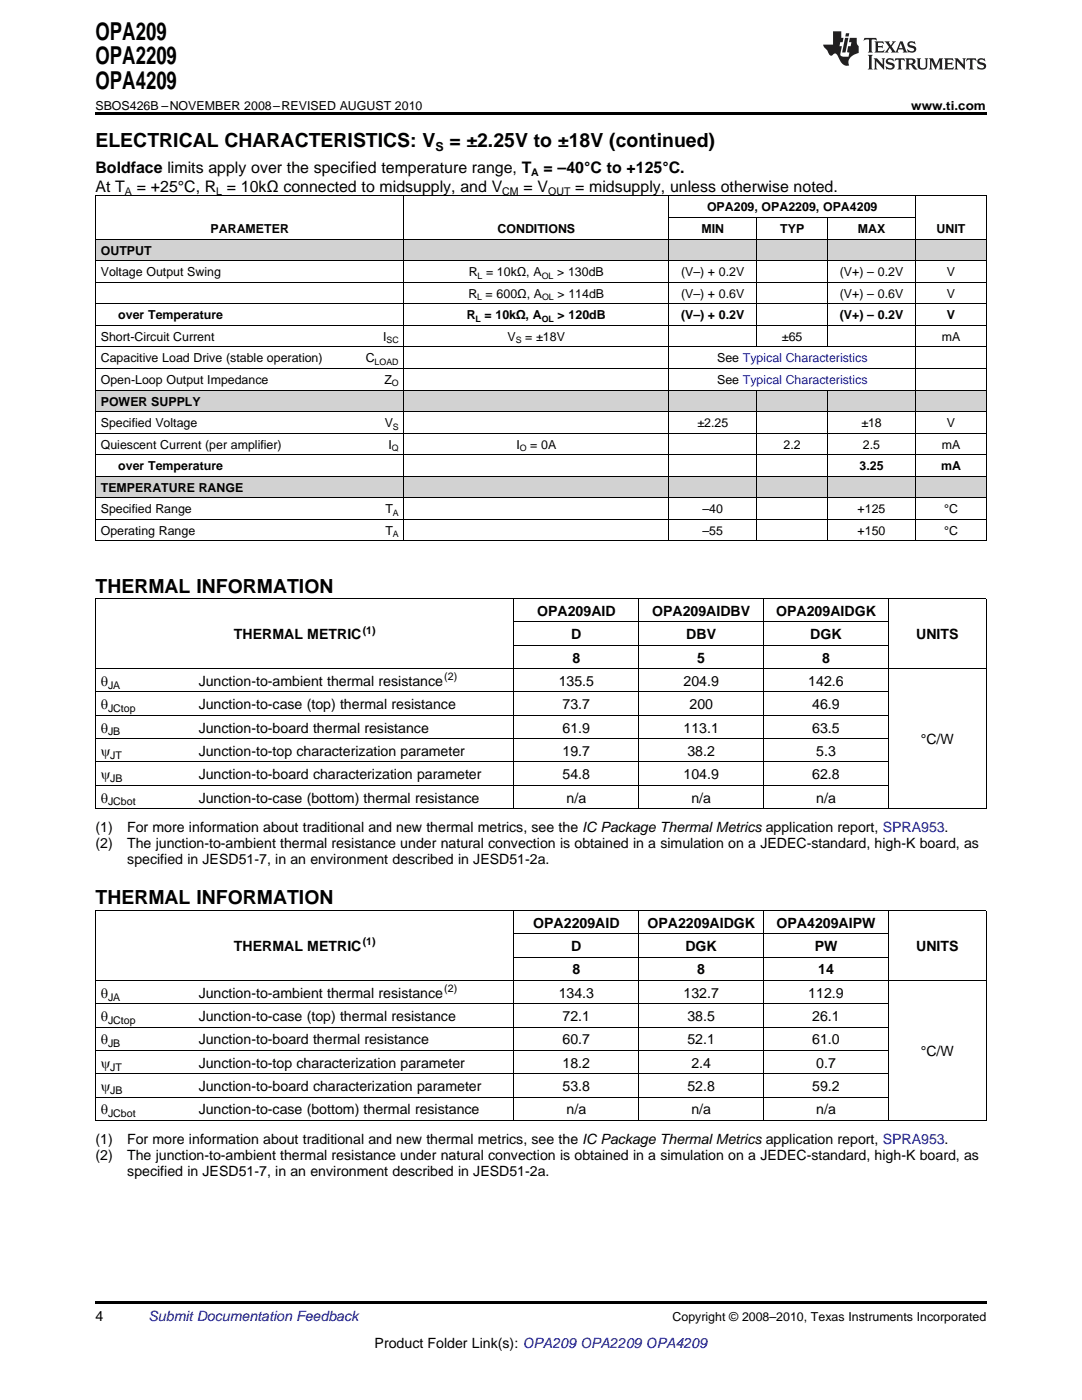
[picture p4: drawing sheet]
<svg xmlns="http://www.w3.org/2000/svg" width="216mm" height="279mm" viewBox="0 0 216 279" stroke-linecap="round" stroke-linejoin="round" font-family="sans-serif">
<defs><g id="words">
<g font-size="4.9">
<text x="19" y="7.9">OPA209</text>
<text x="19" y="12.8">OPA2209</text>
<text x="19" y="17.8">OPA4209</text>
</g>
<g font-size="3.9">
<text x="19" y="29.3">ELECTRICAL CHARACTERISTICS: V</text>
<text x="89.7" y="29.3">= ±2.25V to ±18V (continued)</text>
<text x="19" y="118.3">THERMAL INFORMATION</text>
<text x="19" y="180.5">THERMAL INFORMATION</text>
</g>
<g font-size="3.2">
<text x="19" y="34.4">Boldface limits apply over the specified temperature range, T</text>
<text x="108.5" y="34.4">= –40°C to +125°C.</text>
<text x="19" y="38.3">At T</text>
<text x="27.3" y="38.3">= +25°C, R = 10kΩ connected to midsupply, and V</text>
<text x="104.5" y="38.3">= V</text>
<text x="114.8" y="38.3">= midsupply, unless otherwise noted.</text>
</g>
<g font-size="2.8">
<text x="107.2" y="122.9">OPA209AID</text>
<text x="130.1" y="122.9">OPA209AIDBV</text>
<text x="154.9" y="122.9">OPA209AIDGK</text>
<text x="46.7" y="127.6">THERMAL METRIC</text>
<text x="114" y="127.6">D</text>
<text x="136.9" y="127.6">DBV</text>
<text x="161.7" y="127.6">DGK</text>
<text x="182.8" y="127.6">UNITS</text>
<text x="20.1" y="136.9">q</text>
<text x="39.7" y="136.9">Junction-to-ambient thermal resistance</text>
<text x="111.5" y="136.9">135.5</text>
<text x="114.2" y="132.2">8</text>
<text x="136.4" y="136.9">204.9</text>
<text x="139.1" y="132.2">5</text>
<text x="161.3" y="136.9">142.6</text>
<text x="164" y="132.2">8</text>
<text x="20.1" y="141.5">q</text>
<text x="39.7" y="141.5">Junction-to-case (top) thermal resistance</text>
<text x="112.3" y="141.5">73.7</text>
<text x="137.6" y="141.5">200</text>
<text x="162.1" y="141.5">46.9</text>
<text x="20.1" y="146.2">q</text>
<text x="39.7" y="146.2">Junction-to-board thermal resistance</text>
<text x="112.3" y="146.2">61.9</text>
<text x="136.4" y="146.2">113.1</text>
<text x="162.1" y="146.2">63.5</text>
<text x="183.7" y="148.5">°C/W</text>
<text x="20.1" y="150.8">y</text>
<text x="20.1" y="155.5">y</text>
<text x="39.7" y="150.8">Junction-to-top characterization parameter</text>
<text x="39.7" y="155.5">Junction-to-board characterization parameter</text>
<text x="112.3" y="150.8">19.7</text>
<text x="112.3" y="155.5">54.8</text>
<text x="136.4" y="155.5">104.9</text>
<text x="137.2" y="150.8">38.2</text>
<text x="162.1" y="155.5">62.8</text>
<text x="162.9" y="150.8">5.3</text>
<text x="20.1" y="160.2">q</text>
<text x="39.7" y="160.2">Junction-to-case (bottom) thermal resistance</text>
<text x="113.1" y="160.2">n/a</text>
<text x="138" y="160.2">n/a</text>
<text x="162.9" y="160.2">n/a</text>
<text x="19" y="166">(1)</text>
<text x="25.4" y="166">For more information about traditional and new thermal metrics, see the IC Package Thermal Metrics application report, SPRA953.</text>
<text x="19" y="169.2">(2)</text>
<text x="25.4" y="169.2">The junction-to-ambient thermal resistance under natural convection is obtained in a simulation on a JEDEC-standard, high-K board, as</text>
<text x="25.4" y="172.4">specified in JESD51-7, in an environment described in JESD51-2a.</text>
<text x="106.4" y="185.1">OPA2209AID</text>
<text x="129.2" y="185.1">OPA2209AIDGK</text>
<text x="154.9" y="185.1">OPA4209AIPW</text>
<text x="46.7" y="189.8">THERMAL METRIC</text>
<text x="114" y="189.8">D</text>
<text x="136.8" y="189.8">DGK</text>
<text x="162.6" y="189.8">PW</text>
<text x="182.8" y="189.8">UNITS</text>
<text x="114.2" y="194.5">8</text>
<text x="139.1" y="194.5">8</text>
<text x="163.3" y="194.5">14</text>
<text x="20.1" y="199.1">q</text>
<text x="20.1" y="203.8">q</text>
<text x="39.7" y="199.1">Junction-to-ambient thermal resistance</text>
<text x="39.7" y="203.8">Junction-to-case (top) thermal resistance</text>
<text x="111.5" y="199.1">134.3</text>
<text x="112.3" y="203.8">72.1</text>
<text x="136.4" y="199.1">132.7</text>
<text x="137.2" y="203.8">38.5</text>
<text x="161.3" y="199.1">112.9</text>
<text x="162.1" y="203.8">26.1</text>
<text x="20.1" y="208.4">q</text>
<text x="39.7" y="208.4">Junction-to-board thermal resistance</text>
<text x="112.3" y="208.4">60.7</text>
<text x="137.2" y="208.4">52.1</text>
<text x="162.1" y="208.4">61.0</text>
<text x="20.1" y="213.1">y</text>
<text x="39.7" y="213.1">Junction-to-top characterization parameter</text>
<text x="112.3" y="213.1">18.2</text>
<text x="138" y="213.1">2.4</text>
<text x="162.9" y="213.1">0.7</text>
<text x="183.7" y="210.7">°C/W</text>
<text x="20.1" y="217.7">y</text>
<text x="39.7" y="217.7">Junction-to-board characterization parameter</text>
<text x="112.3" y="217.7">53.8</text>
<text x="137.2" y="217.7">52.8</text>
<text x="162.1" y="217.7">59.2</text>
<text x="20.1" y="222.4">q</text>
<text x="39.7" y="222.4">Junction-to-case (bottom) thermal resistance</text>
<text x="113.1" y="222.4">n/a</text>
<text x="138" y="222.4">n/a</text>
<text x="162.9" y="222.4">n/a</text>
<text x="19" y="228.2">(1)</text>
<text x="19" y="231.4">(2)</text>
<text x="25.4" y="228.2">For more information about traditional and new thermal metrics, see the IC Package Thermal Metrics application report, SPRA953.</text>
<text x="25.4" y="231.4">The junction-to-ambient thermal resistance under natural convection is obtained in a simulation on a JEDEC-standard, high-K board, as</text>
<text x="25.4" y="234.6">specified in JESD51-7, in an environment described in JESD51-2a.</text>
<text x="19" y="263.6">4</text>
<text x="74.8" y="269">Product Folder Link(s): OPA209 OPA2209 OPA4209</text>
</g>
<text font-size="2.8" fill="#0000c8" x="29.6" y="263.6">Submit Documentation Feedback</text>
<g font-size="2.5">
<text x="19" y="21.9">SBOS426B –NOVEMBER 2008–REVISED AUGUST 2010</text>
<text x="181.8" y="21.9">www.ti.com</text>
<text x="86.9" y="30.1">S</text>
<text x="42" y="46.5">PARAMETER</text>
<text x="99.3" y="46.5">CONDITIONS</text>
<text x="140" y="46.5">MIN</text>
<text x="141.1" y="42.2">OPA209, OPA2209, OPA4209</text>
<text x="155.7" y="46.5">TYP</text>
<text x="171.2" y="46.5">MAX</text>
<text x="186.9" y="46.5">UNIT</text>
<text x="20.1" y="50.8">OUTPUT</text>
<text x="20.1" y="55.1">Voltage Output Swing</text>
<text x="93.5" y="59.4">R = 600Ω, A</text>
<text x="93.5" y="55.1">R = 10kΩ, A</text>
<text x="111.2" y="55.1">&gt; 130dB</text>
<text x="111.2" y="59.4">&gt; 114dB</text>
<text x="135.9" y="55.1">(V–) + 0.2V</text>
<text x="135.9" y="59.4">(V–) + 0.6V</text>
<text x="167.6" y="55.1">(V+) – 0.2V</text>
<text x="167.6" y="59.4">(V+) – 0.6V</text>
<text x="188.9" y="55.1">V</text>
<text x="188.9" y="59.4">V</text>
<text x="23.6" y="63.7">over Temperature</text>
<text x="93.1" y="63.7">R</text>
<text x="96.7" y="63.7">= 10kΩ, A</text>
<text x="111.3" y="63.7">&gt; 120dB</text>
<text x="135.9" y="63.7">(V–) + 0.2V</text>
<text x="167.6" y="63.7">(V+) – 0.2V</text>
<text x="188.9" y="63.7">V</text>
<text x="20.1" y="68">Short-Circuit Current</text>
<text x="76.4" y="68">I</text>
<text x="101.3" y="68">V</text>
<text x="104.8" y="68">= ±18V</text>
<text x="156" y="68">±65</text>
<text x="187.9" y="68">mA</text>
<text x="20.1" y="72.3">Capacitive Load Drive (stable operation)</text>
<text x="20.1" y="76.6">Open-Loop Output Impedance</text>
<text x="73" y="72.3">C</text>
<text x="76.7" y="76.6">Z</text>
<text x="143.1" y="72.3">See Typical Characteristics</text>
<text x="143.1" y="76.6">See Typical Characteristics</text>
<text x="20.1" y="80.9">POWER SUPPLY</text>
<text x="20.1" y="85.2">Specified Voltage</text>
<text x="20.1" y="89.5">Quiescent Current (per amplifier)</text>
<text x="76.8" y="85.2">V</text>
<text x="77.5" y="89.5">I</text>
<text x="103" y="89.5">I</text>
<text x="105.8" y="89.5">= 0A</text>
<text x="139.2" y="85.2">±2.25</text>
<text x="156.4" y="89.5">2.2</text>
<text x="171.9" y="85.2">±18</text>
<text x="172.2" y="89.5">2.5</text>
<text x="187.9" y="89.5">mA</text>
<text x="188.9" y="85.2">V</text>
<text x="23.6" y="93.8">over Temperature</text>
<text x="171.5" y="93.8">3.25</text>
<text x="187.8" y="93.8">mA</text>
<text x="20.1" y="98.1">TEMPERATURE RANGE</text>
<text x="20.1" y="102.4">Specified Range</text>
<text x="20.1" y="106.8">Operating Range</text>
<text x="76.9" y="102.4">T</text>
<text x="76.9" y="106.8">T</text>
<text x="140.2" y="102.4">–40</text>
<text x="140.2" y="106.8">–55</text>
<text x="171.1" y="102.4">+125</text>
<text x="171.1" y="106.8">+150</text>
<text x="188.4" y="102.4">°C</text>
<text x="188.4" y="106.8">°C</text>
<text x="134.2" y="263.6">Copyright © 2008–2010, Texas Instruments Incorporated</text>
</g>
<g font-size="2.1">
<text x="106" y="35.1">A</text>
<text x="24.9" y="38.9">A</text>
<text x="43.1" y="38.9">L</text>
<text x="100.2" y="38.9">CM</text>
<text x="109.4" y="38.9">OUT</text>
<text x="72.4" y="126.4">(1)</text>
<text x="21.6" y="137.4">JA</text>
<text x="88.6" y="135.7">(2)</text>
<text x="21.6" y="142.1">JCtop</text>
<text x="21.6" y="146.8">JB</text>
<text x="22" y="151.4">JT</text>
<text x="21.6" y="160.7">JCbot</text>
<text x="22" y="156.1">JB</text>
<text x="72.4" y="188.7">(1)</text>
<text x="88.6" y="198">(2)</text>
<text x="21.6" y="199.7">JA</text>
<text x="21.6" y="204.3">JCtop</text>
<text x="21.6" y="209">JB</text>
<text x="22" y="213.6">JT</text>
<text x="22" y="218.3">JB</text>
<text x="21.6" y="223">JCbot</text>
</g>
<g font-size="1.8">
<text x="95.2" y="59.9">L</text>
<text x="95.3" y="55.6">L</text>
<text x="108.1" y="55.6">OL</text>
<text x="108.2" y="59.9">OL</text>
<text x="94.9" y="64.2">L</text>
<text x="108.1" y="64.2">OL</text>
<text x="77.1" y="68.5">SC</text>
<text x="102.9" y="68.5">S</text>
<text x="74.8" y="72.8">LOAD</text>
<text x="78.2" y="77.1">O</text>
<text x="78.4" y="85.7">S</text>
<text x="78.2" y="90">Q</text>
<text x="103.7" y="90">O</text>
<text x="78.4" y="102.9">A</text>
<text x="78.4" y="107.2">A</text>
</g>
</g></defs>
<g fill="#d2d2d2">
<path d="M19 47.8h3.5v4.3h-3.5z"/>
<path d="M22.5 47.8h3.6v4.3h-3.6z"/>
<path d="M26.1 47.8h40.5v4.3h-40.5z"/>
<path d="M66.6 47.8h14v4.3h-14z"/>
<path d="M80.6 47.8h52.9v4.3h-52.9z"/>
<path d="M133.5 47.8h17.6v4.3h-17.6z"/>
<path d="M151.1 47.8h14v4.3h-14z"/>
<path d="M165.1 47.8h17.6v4.3h-17.6z"/>
<path d="M182.7 47.8h14.1v4.3h-14.1z"/>
<path d="M19 77.9h3.5v4.3h-3.5z"/>
<path d="M22.5 77.9h3.6v4.3h-3.6z"/>
<path d="M26.1 77.9h40.5v4.3h-40.5z"/>
<path d="M66.6 77.9h14v4.3h-14z"/>
<path d="M80.6 77.9h52.9v4.3h-52.9z"/>
<path d="M133.5 77.9h17.6v4.3h-17.6z"/>
<path d="M151.1 77.9h14v4.3h-14z"/>
<path d="M165.1 77.9h17.6v4.3h-17.6z"/>
<path d="M182.7 77.9h14.1v4.3h-14.1z"/>
<path d="M19 95.1h3.5v4.3h-3.5z"/>
<path d="M22.5 95.1h3.6v4.3h-3.6z"/>
<path d="M26.1 95.1h40.5v4.3h-40.5z"/>
<path d="M66.6 95.1h14v4.3h-14z"/>
<path d="M80.6 95.1h52.9v4.3h-52.9z"/>
<path d="M133.5 95.1h17.6v4.3h-17.6z"/>
<path d="M151.1 95.1h14v4.3h-14z"/>
<path d="M165.1 95.1h17.6v4.3h-17.6z"/>
<path d="M182.7 95.1h14.1v4.3h-14.1z"/>
</g>
<g fill="#231f20">
<path d="M172.5 7.6l-.1 .5 .4-.2h.6v.1v2.1l-.2 .4h.9l-.2-.4v-2.1l.1-.1h.5l.5 .2-.2-.5zM174.5 8.3l.2 .3v1.5l-.2 .4h1.8l.2-.6a1.04 1.04 0 0 1-1.3 .2v-.7h.6l.3 .2v-.6l-.3 .2h-.6v-.6l.8-.1 .4 .3-.2-.5zM176.5 8.3l.9 1.1-.9 1.1h.8l-.2-.2 .4-.7 .5 .7-.2 .2h1.5l-.2-.2 .2-.4h.9l.1 .4-.2 .2h1l-.3-.3-.7-1.9h-.5l-.9 2-.8-1 .9-1h-.8l.1 .3-.4 .5-.3-.6 .1-.2zM179.7 8.6l.4 1h-.7zM181.3 8.4a.63 .63 0 0 0-.2 .7 .63 .63 0 0 0 .6 .4l.6 .2 .1 .2a.75 .75 0 0 1-.7 .4 .75 .75 0 0 1-.6-.5l.1 .7 .1-.1a1.11 1.11 0 0 0 1.5-.6 1.13 1.13 0 0 0-1.2-.8l-.1-.4a1.04 1.04 0 0 1 1.2 .2l-.2-.5-.2 .1-.4-.2zM173.2 10.9l.2 .4v2.2l-.2 .4h1l-.3-.4v-2.2l.3-.4zM174.3 11.6l.3 .4v1.5l-.3 .4h.8l-.2-.4v-1.3l1.5 1.7v-1.9l.2-.4h-.7l.2 .4v.9l-1.1-1.3zM177 11.8a.62 .62 0 0 0-.2 .7 .62 .62 0 0 0 .6 .4l.6 .1 .1 .3a.76 .76 0 0 1-.7 .3 .76 .76 0 0 1-.7-.4l.2 .7 .1-.1a1.11 1.11 0 0 0 1.5-.6 1.13 1.13 0 0 0-1.2-.8l-.1-.4a1.04 1.04 0 0 1 1.2 .2l-.2-.6-.2 .1-.5-.1zM178.7 11.6l-.2 .6a.61 .61 0 0 1 .8-.3v1.6l-.2 .4h.9l-.2-.4v-1.6a.63 .63 0 0 1 .7 .3l-.1-.6zM180.6 11.6l.3 .4v1.5l-.3 .4h1l-.2-.2-.1-.8 .6 .2a.76 .76 0 0 0 1.2 .7l-1-1a.58 .58 0 0 0 .6-.5 .58 .58 0 0 0-.5-.6zM181.4 11.9h.1a.45 .45 0 0 1 .5 .1 .45 .45 0 0 1 .1 .5l-.8 .2zM182.9 11.6l.2 .2a2.17 2.17 0 0 0 .3 1.9 .99 .99 0 0 0 1.6-.6v-1.1l.2-.4h-.7l.2 .2a1.92 1.92 0 0 1-.2 1.8 .6 .6 0 0 1-.9-.5v-1.1l.2-.4zM185.4 11.6l.2 .4v1.5l-.2 .4h.7l-.2-.4v-1.4l.8 1.8 .8-1.8v1.4l-.2 .4h.9l-.2-.4v-1.5l.2-.4h-.8l-.6 1.5-.6-1.5zM188.4 11.6l.2 .4v1.5l-.2 .4h1.8l.1-.6a1.04 1.04 0 0 1-1.2 .1v-.6h.5l.4 .2v-.6l-.4 .2h-.5v-.7h.8l.3 .3-.1-.6zM190.5 11.6l.2 .4v1.5l-.2 .4h.7l-.2-.4v-1.3l1.5 1.7v-1.9l.2-.4h-.7l.2 .4v.9l-1.1-1.3zM192.9 11.6l-.1 .6a.61 .61 0 0 1 .7-.3l.1 1.6-.3 .4h1l-.3-.4 .1-1.6a.63 .63 0 0 1 .7 .3l-.1-.6zM195.2 11.8a.62 .62 0 0 0-.2 .7 .62 .62 0 0 0 .6 .4l.6 .1 .1 .3a.76 .76 0 0 1-.7 .3 .76 .76 0 0 1-.6-.4l.1 .7 .1-.1a1.11 1.11 0 0 0 1.6-.6 1.13 1.13 0 0 0-1.3-.8l-.1-.4a1.04 1.04 0 0 1 1.2 .2l-.1-.6-.2 .1-.5-.1z"/>
<path d="M166.2 6.3v2.6h-1.9v.4l.8 .9a.91 .91 0 0 0 1 .8 .56 .56 0 0 1 .5-.3 .56 .56 0 0 1 .5 .3l.4 .8a1.53 1.53 0 0 0 1.9 1.2 1.54 1.54 0 0 1 1-2.1l.9-.3v-1.4a1.52 1.52 0 0 1-.4-1.6h-1.3l-.2 .8h.5l-.2 .8h-.5l-.1 1v.2l.4 .1-.2 .8a1.93 1.93 0 0 1-1.6-.3l.3-1.8h-.5l.2-.8h.4l.2-.8h-.4v-1.3zM168.6 7.6l-.6 2.9h.7l.6-2.9zM168.8 6.6l-.1 .7h.6l.2-.7z"/>
</g>
<path d="M19 22.5h177.8v.5h-177.8zM19 259.7h177.8v.5h-177.8z" fill="#000"/>
<g fill="none" stroke="#000" stroke-width=".2">
<path d="M19 39.1h177.8M19.1 39.2v68.8M80.6 39.2v68.8M133.4 39.2v68.8M182.7 39.2v68.8M196.8 39.2v68.8M19 56.3h177.8M19 52h177.8M19 47.7h177.8M133.5 43.4h49.2M151 43.5v25.8M165.1 43.5v25.8"/>
<path d="M19 77.8h177.8M19 73.5h177.8M19 69.2h177.8M19 64.9h177.8M19 60.6h177.8M151 77.9v30.1M165.1 77.9v30.1M19 99.4h177.8M19 95.1h177.8M19 90.8h177.8M19 86.4h177.8M19 82.1h177.8"/>
<path d="M19 119.5h177.8M19 108h177.8M19 103.7h177.8M19.1 119.5v41.9M102.5 119.5v41.9M127.4 119.5v41.9M152.3 119.5v41.9M177.2 119.5v41.9M196.8 119.5v41.9M19 138.1h158.3M19 133.4h177.8M102.6 128.8h74.7"/>
<path d="M102.6 124.1h74.7M19 156.7h158.3M19 152.1h158.3M19 147.4h158.3M19 142.8h158.3M19 161.4h177.8M19 195.7h177.8M19 181.7h177.8M19.1 181.8v41.9M102.5 181.8v41.9M102.6 191h74.7M102.6 186.4h74.7"/>
<path d="M127.4 181.8v41.9M152.3 181.8v41.9M177.2 181.8v41.9M196.8 181.8v41.9M19 219h158.3M19 214.3h158.3M19 209.6h158.3M19 205h158.3M19 200.3h158.3M19 223.6h177.8"/>
</g>
<use href="#words"/>
</svg>
